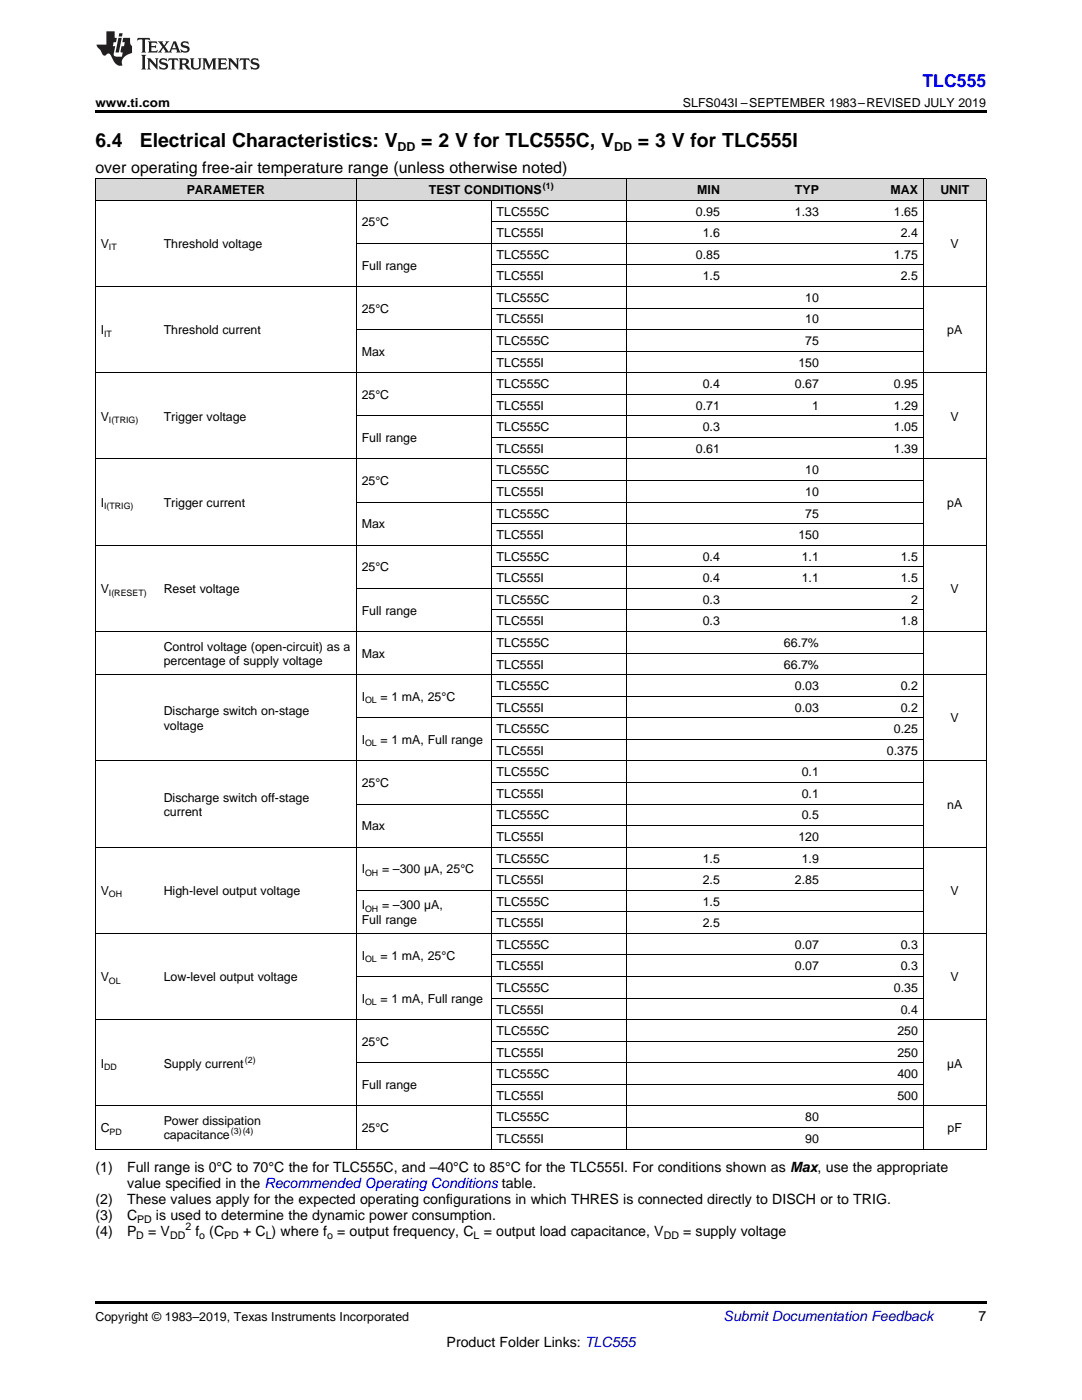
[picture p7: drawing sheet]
<svg xmlns="http://www.w3.org/2000/svg" width="216mm" height="279mm" viewBox="0 0 216 279" stroke-linecap="round" stroke-linejoin="round" font-family="sans-serif">
<defs><g id="words">
<g font-size="3.9">
<text x="19" y="29.3">6.4</text>
<text x="27.9" y="29.3">Electrical Characteristics: V</text>
<text x="84.1" y="29.3">= 2 V for TLC555C, V</text>
<text x="127.3" y="29.3">= 3 V for TLC555I</text>
</g>
<text font-size="3.5" fill="#00f" x="184.1" y="17.3">TLC555</text>
<text font-size="3.2" x="19" y="34.4">over operating free-air temperature range (unless otherwise noted)</text>
<g font-size="2.8">
<text x="19" y="234">(1)</text>
<text x="25.4" y="234">Full range is 0°C to 70°C the for TLC555C, and –40°C to 85°C for the TLC555I. For conditions shown as Max, use the appropriate</text>
<text x="25.4" y="237.1">value specified in the Recommended Operating Conditions table.</text>
<text x="19" y="240.3">(2)</text>
<text x="19" y="243.5">(3)</text>
<text x="25.4" y="240.3">These values apply for the expected operating configurations in which THRES is connected directly to DISCH or to TRIG.</text>
<text x="25.4" y="243.5">C</text>
<text x="31.1" y="243.5">is used to determine the dynamic power consumption.</text>
<text x="19" y="246.7">(4)</text>
<text x="25.4" y="246.7">P</text>
<text x="29.6" y="246.7">= V</text>
<text x="39" y="246.7">f</text>
<text x="41.8" y="246.7">(C</text>
<text x="48.5" y="246.7">+ C ) where f</text>
<text x="67.3" y="246.7">= output frequency, C</text>
<text x="96.5" y="246.7">= output load capacitance, V</text>
<text x="136.3" y="246.7">= supply voltage</text>
<text x="195.3" y="263.6">7</text>
<text x="89.1" y="268.9">Product Folder Links: TLC555</text>
</g>
<text font-size="2.8" fill="#0000c8" x="144.4" y="263.6">Submit Documentation Feedback</text>
<g font-size="2.5">
<text x="19" y="21.4">www.ti.com</text>
<text x="136.3" y="21.4">SLFS043I –SEPTEMBER 1983–REVISED JULY 2019</text>
<text x="79.3" y="30.1">DD</text>
<text x="122.6" y="30.1">DD</text>
<text x="37.3" y="38.7">PARAMETER</text>
<text x="85.6" y="38.7">TEST CONDITIONS</text>
<text x="139.1" y="38.7">MIN</text>
<text x="158.6" y="38.7">TYP</text>
<text x="177.7" y="38.7">MAX</text>
<text x="187.6" y="38.7">UNIT</text>
<text x="72.2" y="45.2">25°C</text>
<text x="99.1" y="43">TLC555C</text>
<text x="99.1" y="47.3">TLC555I</text>
<text x="138.9" y="43">0.95</text>
<text x="140.2" y="47.3">1.6</text>
<text x="158.6" y="43">1.33</text>
<text x="178.4" y="43">1.65</text>
<text x="179.7" y="47.3">2.4</text>
<text x="20.1" y="49.5">V</text>
<text x="32.7" y="49.5">Threshold voltage</text>
<text x="72.2" y="53.8">Full range</text>
<text x="99.1" y="51.6">TLC555C</text>
<text x="138.9" y="51.6">0.85</text>
<text x="178.4" y="51.6">1.75</text>
<text x="189.7" y="49.5">V</text>
<text x="99.1" y="56">TLC555I</text>
<text x="140.2" y="56">1.5</text>
<text x="179.7" y="56">2.5</text>
<text x="72.2" y="62.4">25°C</text>
<text x="99.1" y="60.3">TLC555C</text>
<text x="99.1" y="64.6">TLC555I</text>
<text x="160.7" y="60.3">10</text>
<text x="160.7" y="64.6">10</text>
<text x="20.1" y="66.7">I</text>
<text x="32.7" y="66.7">Threshold current</text>
<text x="72.2" y="71">Max</text>
<text x="99.1" y="68.9">TLC555C</text>
<text x="160.7" y="68.9">75</text>
<text x="189" y="66.7">pA</text>
<text x="99.1" y="73.2">TLC555I</text>
<text x="99.1" y="77.5">TLC555C</text>
<text x="140.2" y="77.5">0.4</text>
<text x="158.6" y="77.5">0.67</text>
<text x="159.3" y="73.2">150</text>
<text x="178.4" y="77.5">0.95</text>
<text x="20.1" y="83.9">V</text>
<text x="32.7" y="83.9">Trigger voltage</text>
<text x="72.2" y="79.6">25°C</text>
<text x="99.1" y="81.8">TLC555I</text>
<text x="138.9" y="81.8">0.71</text>
<text x="162.1" y="81.8">1</text>
<text x="178.4" y="81.8">1.29</text>
<text x="189.7" y="83.9">V</text>
<text x="72.2" y="88.2">Full range</text>
<text x="99.1" y="86.1">TLC555C</text>
<text x="140.2" y="86.1">0.3</text>
<text x="178.4" y="86.1">1.05</text>
<text x="99.1" y="90.4">TLC555I</text>
<text x="99.1" y="94.7">TLC555C</text>
<text x="138.9" y="90.4">0.61</text>
<text x="160.7" y="94.7">10</text>
<text x="178.4" y="90.4">1.39</text>
<text x="20.1" y="101.1">I</text>
<text x="32.7" y="101.1">Trigger current</text>
<text x="72.2" y="96.8">25°C</text>
<text x="99.1" y="99">TLC555I</text>
<text x="160.7" y="99">10</text>
<text x="189" y="101.1">pA</text>
<text x="72.2" y="105.4">Max</text>
<text x="99.1" y="103.3">TLC555C</text>
<text x="99.1" y="107.6">TLC555I</text>
<text x="159.3" y="107.6">150</text>
<text x="160.7" y="103.3">75</text>
<text x="99.1" y="111.9">TLC555C</text>
<text x="140.2" y="111.9">0.4</text>
<text x="160" y="111.9">1.1</text>
<text x="179.7" y="111.9">1.5</text>
<text x="20.1" y="118.4">V</text>
<text x="32.7" y="118.4">Reset voltage</text>
<text x="72.2" y="114.1">25°C</text>
<text x="99.1" y="116.2">TLC555I</text>
<text x="140.2" y="116.2">0.4</text>
<text x="160" y="116.2">1.1</text>
<text x="179.7" y="116.2">1.5</text>
<text x="189.7" y="118.4">V</text>
<text x="72.2" y="122.7">Full range</text>
<text x="99.1" y="120.5">TLC555C</text>
<text x="99.1" y="124.8">TLC555I</text>
<text x="140.2" y="120.5">0.3</text>
<text x="140.2" y="124.8">0.3</text>
<text x="179.7" y="124.8">1.8</text>
<text x="181.8" y="120.5">2</text>
<text x="32.7" y="129.9">Control voltage (open-circuit) as a</text>
<text x="72.2" y="131.3">Max</text>
<text x="99.1" y="129.1">TLC555C</text>
<text x="156.4" y="129.1">66.7%</text>
<text x="32.7" y="132.7">percentage of supply voltage</text>
<text x="99.1" y="133.4">TLC555I</text>
<text x="99.1" y="137.7">TLC555C</text>
<text x="156.4" y="133.4">66.7%</text>
<text x="158.6" y="137.7">0.03</text>
<text x="179.7" y="137.7">0.2</text>
<text x="32.7" y="142.8">Discharge switch on-stage</text>
<text x="72.2" y="139.9">I</text>
<text x="75.9" y="139.9">= 1 mA, 25°C</text>
<text x="99.1" y="142">TLC555I</text>
<text x="158.6" y="142">0.03</text>
<text x="179.7" y="142">0.2</text>
<text x="32.7" y="145.6">voltage</text>
<text x="72.2" y="148.5">I</text>
<text x="75.9" y="148.5">= 1 mA, Full range</text>
<text x="99.1" y="146.3">TLC555C</text>
<text x="178.4" y="146.3">0.25</text>
<text x="189.7" y="144.2">V</text>
<text x="99.1" y="150.6">TLC555I</text>
<text x="99.1" y="154.9">TLC555C</text>
<text x="160" y="154.9">0.1</text>
<text x="177" y="150.6">0.375</text>
<text x="32.7" y="160">Discharge switch off-stage</text>
<text x="72.2" y="157.1">25°C</text>
<text x="99.1" y="159.2">TLC555I</text>
<text x="160" y="159.2">0.1</text>
<text x="189" y="161.4">nA</text>
<text x="32.7" y="162.8">current</text>
<text x="72.2" y="165.7">Max</text>
<text x="99.1" y="163.5">TLC555C</text>
<text x="99.1" y="167.9">TLC555I</text>
<text x="159.3" y="167.9">120</text>
<text x="160" y="163.5">0.5</text>
<text x="99.1" y="172.2">TLC555C</text>
<text x="140.2" y="172.2">1.5</text>
<text x="160" y="172.2">1.9</text>
<text x="20.1" y="178.6">V</text>
<text x="32.7" y="178.6">High-level output voltage</text>
<text x="72.2" y="174.3">I</text>
<text x="76.2" y="174.3">= –300 µA, 25°C</text>
<text x="99.1" y="176.5">TLC555I</text>
<text x="140.2" y="176.5">2.5</text>
<text x="158.6" y="176.5">2.85</text>
<text x="189.7" y="178.6">V</text>
<text x="72.2" y="181.5">I</text>
<text x="72.2" y="184.3">Full range</text>
<text x="76.2" y="181.5">= –300 µA,</text>
<text x="99.1" y="180.8">TLC555C</text>
<text x="99.1" y="185.1">TLC555I</text>
<text x="140.2" y="180.8">1.5</text>
<text x="140.2" y="185.1">2.5</text>
<text x="72.2" y="191.5">I</text>
<text x="75.9" y="191.5">= 1 mA, 25°C</text>
<text x="99.1" y="189.4">TLC555C</text>
<text x="158.6" y="189.4">0.07</text>
<text x="179.7" y="189.4">0.3</text>
<text x="20.1" y="195.8">V</text>
<text x="32.7" y="195.8">Low-level output voltage</text>
<text x="99.1" y="193.7">TLC555I</text>
<text x="99.1" y="198">TLC555C</text>
<text x="158.6" y="193.7">0.07</text>
<text x="178.4" y="198">0.35</text>
<text x="179.7" y="193.7">0.3</text>
<text x="189.7" y="195.8">V</text>
<text x="72.2" y="200.1">I</text>
<text x="75.9" y="200.1">= 1 mA, Full range</text>
<text x="99.1" y="202.3">TLC555I</text>
<text x="179.7" y="202.3">0.4</text>
<text x="72.2" y="208.7">25°C</text>
<text x="99.1" y="206.6">TLC555C</text>
<text x="179.1" y="206.6">250</text>
<text x="20.1" y="213">I</text>
<text x="32.7" y="213">Supply current</text>
<text x="99.1" y="210.9">TLC555I</text>
<text x="99.1" y="215.2">TLC555C</text>
<text x="179.1" y="210.9">250</text>
<text x="179.1" y="215.2">400</text>
<text x="189" y="213">µA</text>
<text x="72.2" y="217.3">Full range</text>
<text x="99.1" y="219.5">TLC555I</text>
<text x="179.1" y="219.5">500</text>
<text x="20.1" y="226">C</text>
<text x="32.7" y="224.5">Power dissipation</text>
<text x="32.7" y="227.4">capacitance</text>
<text x="72.2" y="226">25°C</text>
<text x="99.1" y="223.8">TLC555C</text>
<text x="160.7" y="223.8">80</text>
<text x="189.1" y="226">pF</text>
<text x="99.1" y="228.1">TLC555I</text>
<text x="160.7" y="228.1">90</text>
<text x="19" y="263.6">Copyright © 1983–2019, Texas Instruments Incorporated</text>
</g>
<g font-size="2.1">
<text x="27.3" y="244.1">PD</text>
<text x="37" y="245.5">2</text>
<text x="27.2" y="247.2">D</text>
<text x="33.9" y="247.2">DD</text>
<text x="39.8" y="247.2">o</text>
<text x="44.7" y="247.2">PD</text>
<text x="53" y="247.2">L</text>
<text x="65.3" y="247.2">o</text>
<text x="94.5" y="247.2">L</text>
<text x="132.4" y="247.2">DD</text>
</g>
<g font-size="1.8">
<text x="108.3" y="37.7">(1)</text>
<text x="21.7" y="50">IT</text>
<text x="20.8" y="67.2">IT</text>
<text x="21.7" y="84.4">I(TRIG)</text>
<text x="20.8" y="101.6">I(TRIG)</text>
<text x="21.7" y="118.9">I(RESET)</text>
<text x="72.8" y="140.4">OL</text>
<text x="72.8" y="149">OL</text>
<text x="21.7" y="179.1">OH</text>
<text x="72.8" y="174.8">OH</text>
<text x="72.8" y="182">OH</text>
<text x="21.7" y="196.3">OL</text>
<text x="72.8" y="192">OL</text>
<text x="72.8" y="200.6">OL</text>
<text x="20.8" y="213.5">DD</text>
<text x="48.8" y="212.1">(2)</text>
<text x="21.9" y="226.4">PD</text>
<text x="46.1" y="226.4">(3)(4)</text>
</g>
</g></defs>
<g fill="#d8d8d8">
<path d="M19 35.7h12.6v4.3h-12.6z"/>
<path d="M31.6 35.7h39.5v4.3h-39.5z"/>
<path d="M71.1 35.7h26.9v4.3h-26.9z"/>
<path d="M98 35.7h27v4.3h-27z"/>
<path d="M125 35.7h19.7v4.3h-19.7z"/>
<path d="M144.7 35.7h19.8v4.3h-19.8z"/>
<path d="M164.5 35.7h19.8v4.3h-19.8z"/>
<path d="M184.3 35.7h12.5v4.3h-12.5z"/>
</g>
<path d="M19 22h177.8v.5h-177.8zM19 229.3l.2 .1zM71 229.3l.1 .1zM97.9 229.3l.1 .1zM124.9 229.3l.1 .1zM184.1 229.3l.2 .1zM196.7 229.3l.1 .1zM19 259.7h177.8v.5h-177.8z" fill="#000"/>
<g fill="none" stroke="#000" stroke-width=".2">
<path d="M19 40h177.8M19 35.6h177.8M19.1 35.7v193.7M71.1 35.7v193.7M98 40v189.4M124.9 35.7v193.7M184.2 35.7v193.7M196.8 35.7v193.7M19 57.2h177.8M71.1 48.6h113.2M98 52.9h86.3M98 44.3h86.3"/>
<path d="M19 74.4h177.8M71.1 65.8h113.2M98 78.7h86.3M98 70.1h86.3M98 61.5h86.3M19 91.6h177.8M71.1 83h113.2M98 95.9h86.3M98 87.3h86.3M19 108.8h177.8M71.1 117.4h113.2M71.1 100.2h113.2"/>
<path d="M98 113.1h86.3M98 104.5h86.3M19 134.6h177.8M19 126h177.8M98 138.9h86.3M98 130.3h86.3M98 121.7h86.3M19 151.9h177.8M71.1 143.2h113.2M98 156.2h86.3M98 147.5h86.3M19 169.1h177.8"/>
<path d="M71.1 177.7h113.2M71.1 160.5h113.2M98 173.4h86.3M98 164.8h86.3M19 186.3h177.8M71.1 194.9h113.2M98 199.2h86.3M98 190.6h86.3M98 182h86.3M19 203.5h177.8M71.1 212.1h113.2M98 216.4h86.3"/>
<path d="M98 207.8h86.3M19 229.3h177.8M19 220.7h177.8M98 225h86.3"/>
</g>
<g fill="#231f20">
<path d="M27.5 7.6l-.1 .5 .4-.2h.6v.1v2.1l-.2 .4h1l-.3-.4v-2.1l.1-.1h.5l.5 .2-.2-.5zM29.5 8.3l.2 .3v1.5l-.2 .4h1.8l.2-.6a1.04 1.04 0 0 1-1.3 .2v-.7h.6l.3 .2v-.6l-.3 .2h-.6v-.6l.8-.1 .4 .3-.2-.5zM31.5 8.3l.9 1.1-.9 1.1h.8l-.2-.2 .5-.7 .4 .7-.2 .2h1.5l-.1-.2 .1-.4h.9l.1 .4-.2 .2h1l-.3-.3-.7-1.9h-.5l-.9 2-.8-1 .9-1h-.8l.1 .3-.3 .5-.4-.6 .2-.2zM34.7 8.6l.4 1h-.7zM36.3 8.4a.63 .63 0 0 0-.2 .7 .63 .63 0 0 0 .6 .4l.6 .2 .1 .2a.75 .75 0 0 1-.7 .4 .75 .75 0 0 1-.6-.5l.1 .7 .1-.1a1.11 1.11 0 0 0 1.5-.6 1.13 1.13 0 0 0-1.2-.8l-.1-.4a1.04 1.04 0 0 1 1.2 .2l-.2-.5-.1 .1-.5-.2zM28.2 10.9l.2 .4v2.2l-.2 .4h1l-.3-.4v-2.2l.3-.4zM29.3 11.6l.3 .4v1.5l-.3 .4h.8l-.2-.4v-1.3l1.5 1.7v-1.9l.2-.4h-.7l.2 .4v.9l-1.1-1.3zM32 11.8a.62 .62 0 0 0-.2 .7 .62 .62 0 0 0 .6 .4l.6 .1 .1 .3a.76 .76 0 0 1-.7 .3 .76 .76 0 0 1-.6-.4l.1 .7 .1-.1a1.11 1.11 0 0 0 1.5-.6 1.13 1.13 0 0 0-1.2-.8l-.1-.4a1.04 1.04 0 0 1 1.2 .2l-.2-.6-.1 .1-.5-.1zM33.7 11.6l-.2 .6a.61 .61 0 0 1 .8-.3v1.6l-.2 .4h.9l-.2-.4v-1.6a.63 .63 0 0 1 .8 .3l-.2-.6zM35.6 11.6l.3 .4v1.5l-.3 .4h1l-.2-.2v-.8l.5 .2a.76 .76 0 0 0 1.2 .7l-1-1a.58 .58 0 0 0 .6-.5 .58 .58 0 0 0-.5-.6zM36.4 11.9h.1a.45 .45 0 0 1 .5 .1 .45 .45 0 0 1 .1 .5l-.7 .2zM37.9 11.6l.2 .2a2.17 2.17 0 0 0 .3 1.9 .99 .99 0 0 0 1.6-.6v-1.1l.2-.4h-.7l.2 .2a1.92 1.92 0 0 1-.2 1.8 .6 .6 0 0 1-.9-.5v-1.1l.2-.4zM40.4 11.6l.2 .4v1.5l-.2 .4h.7l-.2-.4v-1.4l.8 1.8 .8-1.8v1.4l-.2 .4h.9l-.2-.4v-1.5l.2-.4h-.8l-.6 1.5-.6-1.5zM43.4 11.6l.2 .4v1.5l-.2 .4h1.8l.2-.6a1.04 1.04 0 0 1-1.3 .1v-.6h.5l.4 .2v-.6l-.4 .2h-.5v-.7h.8l.3 .3-.1-.6zM45.5 11.6l.2 .4v1.5l-.2 .4h.7l-.2-.4v-1.3l1.5 1.7v-1.9l.2-.4h-.7l.2 .4v.9l-1.1-1.3zM47.9 11.6l-.1 .6a.61 .61 0 0 1 .8-.3v1.6l-.3 .4h1l-.3-.4 .1-1.6a.63 .63 0 0 1 .7 .3l-.1-.6zM50.2 11.8a.62 .62 0 0 0-.2 .7 .62 .62 0 0 0 .6 .4l.6 .1 .2 .3a.76 .76 0 0 1-.8 .3 .76 .76 0 0 1-.6-.4l.1 .7 .2-.1a1.11 1.11 0 0 0 1.5-.6 1.13 1.13 0 0 0-1.3-.8l-.1-.4a1.04 1.04 0 0 1 1.2 .2l-.1-.6-.2 .1-.5-.1z"/>
<path d="M21.2 6.3v2.6h-1.9l.1 .4 .7 .9a.91 .91 0 0 0 1 .8 .56 .56 0 0 1 .5-.3 .56 .56 0 0 1 .5 .3l.4 .8a1.53 1.53 0 0 0 1.9 1.2 1.54 1.54 0 0 1 1-2.1l.9-.3v-1.4a1.52 1.52 0 0 1-.3-1.6h-1.4l-.2 .8h.5l-.2 .8h-.4l-.2 1v.2l.4 .1-.2 .8a1.93 1.93 0 0 1-1.6-.3l.3-1.8h-.5l.2-.8h.4l.2-.8h-.4v-1.3zM23.6 7.6l-.6 2.9h.7l.6-2.9zM23.8 6.6l-.1 .7h.6l.2-.7z"/>
</g>
<use href="#words"/>
</svg>
